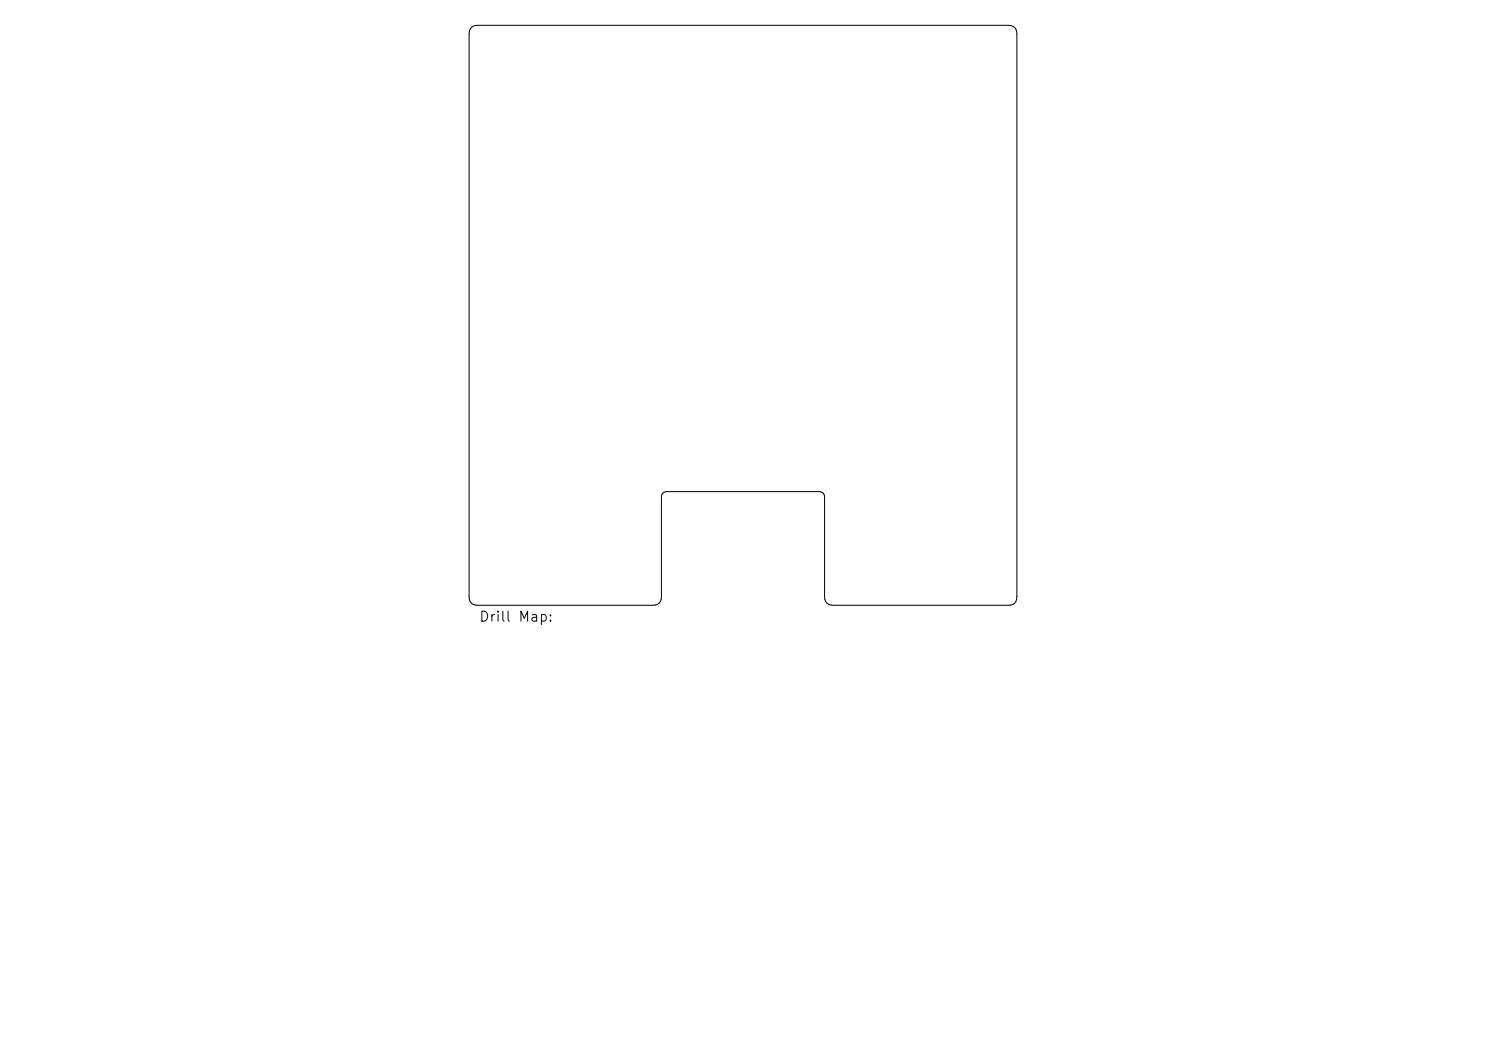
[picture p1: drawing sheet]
<svg xmlns="http://www.w3.org/2000/svg" width="297mm" height="210mm" viewBox="0 0 297 210" stroke-linecap="round" stroke-linejoin="round" font-family="sans-serif">
<defs><g id="words">
<text font-size="2" x="95.6" y="124.7">Drill Map:</text>
</g></defs>
<path d="M94.2 5.5l.3-.2 1-.2h106a1.54 1.54 0 0 1 1.7 1.7v112.4a1.54 1.54 0 0 1-1.7 1.7h-34.9a1.54 1.54 0 0 1-1.8-1.7v-19.8a1.03 1.03 0 0 0-1.2-1.2h-30.2a1.03 1.03 0 0 0-1.2 1.2v19.8a1.54 1.54 0 0 1-1.8 1.7h-34.9a1.54 1.54 0 0 1-1.7-1.7v-112.4l.2-1z" fill="none" stroke="#000" stroke-width=".2"/>
<use href="#words"/>
</svg>
